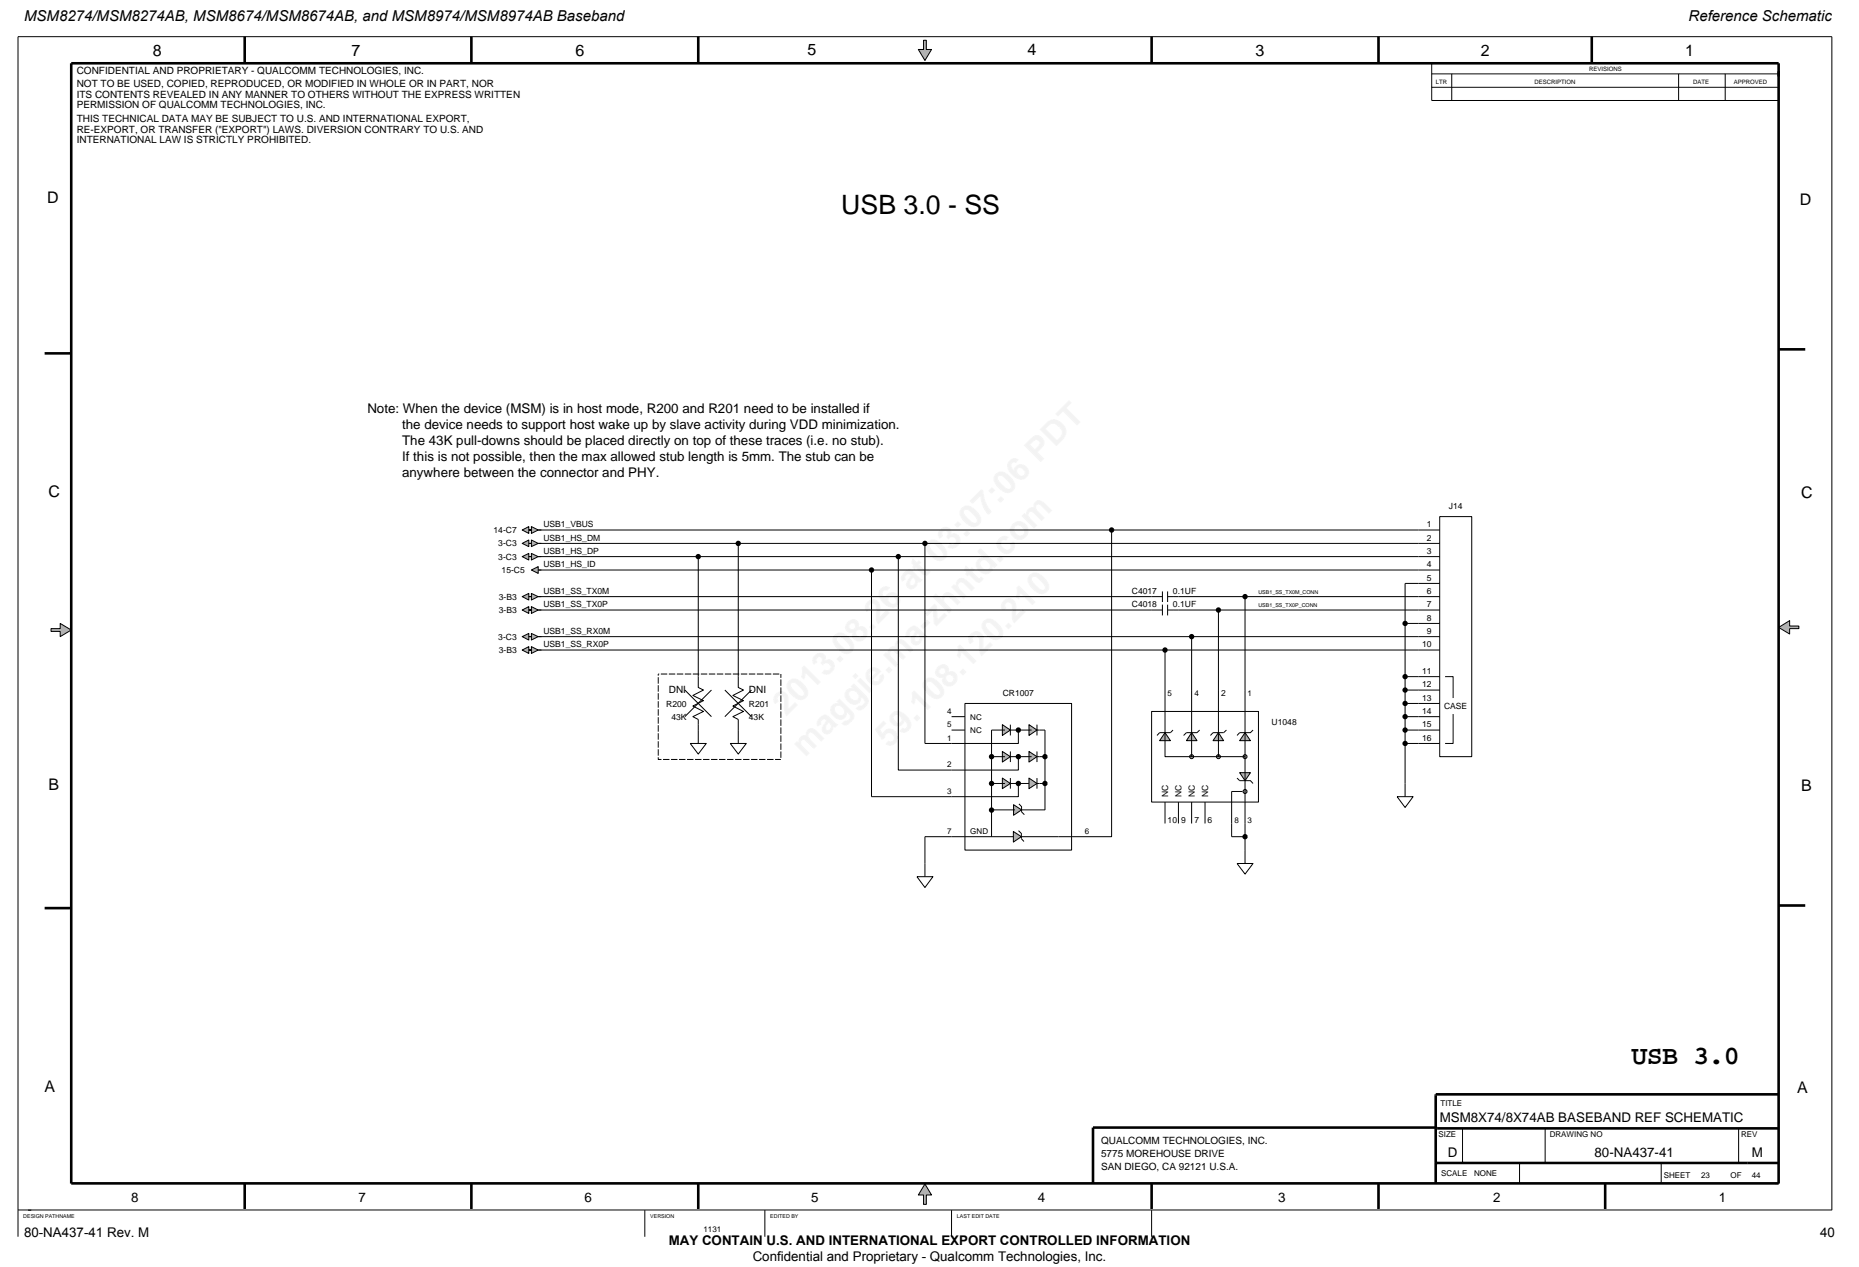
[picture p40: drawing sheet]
<svg xmlns="http://www.w3.org/2000/svg" width="393mm" height="268mm" viewBox="0 0 393 268" stroke-linecap="round" stroke-linejoin="round" font-family="sans-serif">
<defs><g id="words">
<text font-size="7.1" x="188.2" y="158.4" transform="rotate(-45 188.2 158.4)">59.108.120.210</text>
<g font-size="5.6">
<text x="178" y="45.3">USB 3.0 - SS</text>
<text x="345.2" y="225.2">USB 3.0</text>
</g>
<g font-size="3.4">
<text x="32.3" y="12">8</text>
<text x="74.3" y="12">7</text>
<text x="121.8" y="12">6</text>
<text x="170.9" y="11.7">5</text>
<text x="217.4" y="11.7">4</text>
<text x="265.7" y="12">3</text>
<text x="313.3" y="12">2</text>
<text x="356.6" y="12">1</text>
<text x="10" y="43">D</text>
<text x="380.8" y="43.3">D</text>
<text x="10.3" y="105.1">C</text>
<text x="381.1" y="105.4">C</text>
<text x="10.3" y="167.2">B</text>
<text x="381.1" y="167.5">B</text>
<text x="9.4" y="231">A</text>
<text x="380.3" y="231.2">A</text>
</g>
<g font-size="3.2">
<text x="5.1" y="4.4">MSM8274/MSM8274AB, MSM8674/MSM8674AB, and MSM8974/MSM8974AB Baseband</text>
<text x="357.3" y="4.4">Reference Schematic</text>
</g>
<g font-size="2.8">
<text x="77.7" y="87.3">Note: When the device (MSM) is in host mode, R200 and R201 need to be installed if</text>
<text x="85.1" y="94.1">The 43K pull-downs should be placed directly on top of these traces (i.e. no stub).</text>
<text x="85.1" y="90.7">the device needs to support host wake up by slave activity during VDD minimization.</text>
<text x="85.1" y="97.5">If this is not possible, then the max allowed stub length is 5mm. The stub can be</text>
<text x="85.1" y="100.9">anywhere between the connector and PHY.</text>
<text x="304.6" y="237.5">MSM8X74/8X74AB BASEBAND REF SCHEMATIC</text>
<text x="306.3" y="244.8">D</text>
<text x="337.4" y="244.8">80-NA437-41</text>
<text x="370.7" y="244.8">M</text>
<text x="27.7" y="254.4">8</text>
<text x="75.8" y="254.4">7</text>
<text x="123.7" y="254.4">6</text>
<text x="171.7" y="254.4">5</text>
<text x="219.6" y="254.4">4</text>
<text x="270.4" y="254.4">3</text>
<text x="315.9" y="254.4">2</text>
<text x="363.7" y="254.4">1</text>
<text x="5.1" y="261.7">80-NA437-41 Rev. M</text>
<text x="141.5" y="263.5">MAY CONTAIN U.S. AND INTERNATIONAL EXPORT CONTROLLED INFORMATION</text>
<text x="385.1" y="261.7">40</text>
<text x="159.3" y="266.8">Confidential and Proprietary - Qualcomm Technologies, Inc.</text>
</g>
<g font-size="2.1">
<text x="16.2" y="15.6">CONFIDENTIAL AND PROPRIETARY - QUALCOMM TECHNOLOGIES, INC.</text>
<text x="16.2" y="18.5">NOT TO BE USED, COPIED, REPRODUCED, OR MODIFIED IN WHOLE OR IN PART, NOR</text>
<text x="16.2" y="20.7">ITS CONTENTS REVEALED IN ANY MANNER TO OTHERS WITHOUT THE EXPRESS WRITTEN</text>
<text x="16.2" y="23">PERMISSION OF QUALCOMM TECHNOLOGIES, INC.</text>
<text x="16.2" y="25.8">THIS TECHNICAL DATA MAY BE SUBJECT TO U.S. AND INTERNATIONAL EXPORT,</text>
<text x="16.2" y="28">RE-EXPORT, OR TRANSFER (&quot;EXPORT&quot;) LAWS. DIVERSION CONTRARY TO U.S. AND</text>
<text x="16.2" y="30.3">INTERNATIONAL LAW IS STRICTLY PROHIBITED.</text>
<text x="141.5" y="146.6">DNI</text>
<text x="158.5" y="146.6">DNI</text>
<text x="233" y="242">QUALCOMM TECHNOLOGIES, INC.</text>
<text x="233" y="244.8">5775 MOREHOUSE DRIVE</text>
<text x="233" y="247.6">SAN DIEGO, CA 92121 U.S.A.</text>
</g>
<g font-size="1.8">
<text x="306.6" y="107.7">J14</text>
<text x="104.4" y="112.8">14-C7</text>
<text x="115" y="111.6">USB1_VBUS</text>
<text x="301.9" y="111.6">1</text>
<text x="105.4" y="118.4">3-C3</text>
<text x="105.4" y="115.6">3-C3</text>
<text x="115" y="117.2">USB1_HS_DP</text>
<text x="115" y="114.4">USB1_HS_DM</text>
<text x="301.9" y="114.4">2</text>
<text x="301.9" y="117.2">3</text>
<text x="106.1" y="121.3">15-C5</text>
<text x="115" y="125.7">USB1_SS_TX0M</text>
<text x="115" y="120.1">USB1_HS_ID</text>
<text x="239.5" y="125.7">C4017</text>
<text x="248.2" y="125.7">0.1UF</text>
<text x="301.9" y="120.1">4</text>
<text x="301.9" y="122.9">5</text>
<text x="301.9" y="125.7">6</text>
<text x="105.5" y="129.7">3-B3</text>
<text x="105.5" y="126.9">3-B3</text>
<text x="115" y="128.5">USB1_SS_TX0P</text>
<text x="239.5" y="128.5">C4018</text>
<text x="248.2" y="128.5">0.1UF</text>
<text x="301.9" y="131.3">8</text>
<text x="301.9" y="128.5">7</text>
<text x="105.4" y="135.4">3-C3</text>
<text x="115" y="137">USB1_SS_RX0P</text>
<text x="115" y="134.2">USB1_SS_RX0M</text>
<text x="300.9" y="137">10</text>
<text x="301.9" y="134.2">9</text>
<text x="105.5" y="138.2">3-B3</text>
<text x="300.9" y="142.6">11</text>
<text x="141" y="149.5">R200</text>
<text x="158.5" y="149.5">R201</text>
<text x="212.2" y="147.2">CR1007</text>
<text x="258.4" y="147.3">2</text>
<text x="300.9" y="145.5">12</text>
<text x="300.9" y="148.3">13</text>
<text x="142.1" y="152.3">43K</text>
<text x="158.5" y="152.3">43K</text>
<text x="269.1" y="153.4">U1048</text>
<text x="300.9" y="151.1">14</text>
<text x="300.9" y="153.9">15</text>
<text x="305.6" y="150.1">CASE</text>
<text x="300.9" y="156.7">16</text>
<text x="247.2" y="168.6" transform="rotate(-90 247.2 168.6)">NC</text>
<text x="250" y="168.6" transform="rotate(-90 250 168.6)">NC</text>
<text x="252.8" y="168.6" transform="rotate(-90 252.8 168.6)">NC</text>
<text x="255.6" y="168.6" transform="rotate(-90 255.6 168.6)">NC</text>
<text x="247.1" y="174.3">10</text>
<text x="249.9" y="174.3">9</text>
<text x="252.7" y="174.3">7</text>
<text x="255.5" y="174.3">6</text>
</g>
<g font-size="1.7">
<text x="247.1" y="147.3">5</text>
<text x="252.7" y="147.3">4</text>
<text x="264" y="147.3">1</text>
<text x="200.4" y="151.1">4</text>
<text x="200.4" y="153.9">5</text>
<text x="205.3" y="152.3">NC</text>
<text x="205.3" y="155.1">NC</text>
<text x="200.4" y="156.7">1</text>
<text x="200.4" y="162.4">2</text>
<text x="200.4" y="168">3</text>
<text x="200.4" y="176.5">7</text>
<text x="205.3" y="176.5">GND</text>
<text x="229.6" y="176.5">6</text>
<text x="261.2" y="174.3">8</text>
<text x="264" y="174.3">3</text>
<text x="304.8" y="234">TITLE</text>
<text x="304.4" y="240.7">SIZE</text>
<text x="327.9" y="240.7">DRAWING NO</text>
<text x="368.4" y="240.7">REV</text>
<text x="304.9" y="248.8">SCALE</text>
<text x="311.9" y="248.8">NONE</text>
<text x="352" y="249.3">SHEET</text>
<text x="360" y="249.3">23</text>
<text x="366.2" y="249.3">OF</text>
<text x="370.7" y="249.3">44</text>
<text x="148.8" y="260.6">1131</text>
</g>
<g font-size="1.3">
<text x="303.8" y="17.8">LTR</text>
<text x="324.7" y="17.8">DESCRIPTION</text>
<text x="336.3" y="15.1">REVISIONS</text>
<text x="358.3" y="17.8">DATE</text>
<text x="366.9" y="17.8">APPROVED</text>
</g>
<g font-size="1.1">
<text x="266.3" y="125.7">USB1_SS_TX0M_CONN</text>
<text x="266.3" y="128.5">USB1_SS_TX0P_CONN</text>
<text x="4.9" y="257.8">DESIGN PATHNAME</text>
<text x="137.6" y="257.8">VERSION</text>
<text x="163" y="257.8">EDITED BY</text>
<text x="202.5" y="257.8">LAST EDIT DATE</text>
</g>
</g></defs>
<path d="M113.3 117.8h-1.4h1.4" fill="none" stroke="#000" stroke-width=".21"/>
<path d="M110.5 117.8l1.4-.7v1.4z" fill="#b3b3b3"/>
<path d="M110.5 117.8l1.4-.7v1.4z" fill="none" stroke="#000" stroke-width=".21"/>
<path d="M112.4 117.1l1.5 .7-1.5 .7z" fill="#b3b3b3"/>
<path d="M112.4 117.1l1.5 .7-1.5 .7zM113.3 115h-1.4h1.4M113.9 115h.7M113.9 126.3h.7" fill="none" stroke="#000" stroke-width=".21"/>
<path d="M110.5 115l1.4-.7v1.4z" fill="#b3b3b3"/>
<path d="M110.5 115l1.4-.7v1.4z" fill="none" stroke="#000" stroke-width=".21"/>
<path d="M112.4 114.3l1.5 .7-1.5 .7z" fill="#b3b3b3"/>
<path d="M112.4 114.3l1.5 .7-1.5 .7zM113.3 126.3h-1.4h1.4" fill="none" stroke="#000" stroke-width=".21"/>
<path d="M110.5 126.3l1.4-.7v1.4z" fill="#b3b3b3"/>
<path d="M110.5 126.3l1.4-.7v1.4z" fill="none" stroke="#000" stroke-width=".21"/>
<path d="M112.4 125.6l1.5 .7-1.5 .7z" fill="#b3b3b3"/>
<path d="M387.6 7.8v248.3M112.4 125.6l1.5 .7-1.5 .7zM5.9 256.1h.7" fill="none" stroke="#000" stroke-width=".21"/>
<path d="M376.3 73.9h5.7M376.3 191.6h5.7" fill="none" stroke="#000" stroke-width=".55"/>
<path d="M376.3 132.8l2.4-1.5v1.2h1.9v.5h-1.9v1.2z" fill-rule="evenodd" fill="#b3b3b3"/>
<path d="M376.3 132.8l2.4-1.5v1.2h1.9v.5h-1.9v1.2zM156.2 143.2v2.3l1.1 .5-2.2 1.2 2.2 1.1-2.2 1.1 2.2 1.2-2.2 1.1 1.1 .5v2.3" fill="none" stroke="#000" stroke-width=".21"/>
<path d="M376.3 13.4v237.1" fill="none" stroke="#000" stroke-width=".55"/>
<path d="M195.7 250.5l1.4 2.4h-1.1v2h-.6v-2h-1.1z" fill-rule="evenodd" fill="#b3b3b3"/>
<g fill="none" stroke="#000" stroke-width=".21">
<path d="M113.3 137.6h-1.4h1.4M147.7 143.2v2.3l1.1 .5-2.2 1.2 2.2 1.1-2.2 1.1 2.2 1.2-2.2 1.1 1.1 .5v2.3M309.5 238.8v7.3M326.9 238.8v7.3M367.9 238.8v7.3M3.8 256h383.8M3.8 256.1v5.6M136.4 256.1v5.6M161.8 256.1v5.6M195.7 250.5l1.4 2.4h-1.1v2h-.6v-2h-1.1zM201.3 256.1v5.6M243.7 256.1v5.6"/>
<path d="M321.5 246.2v4.1M351.5 246.1v4.2"/>
</g>
<path d="M304.1 238.6h-72.8v11.8M304.1 238.8h72.2M376.3 231.6h-72.5v18.8M15.1 250.4h361.2M51.8 250.4v5.4M99.7 250.4v5.4M147.7 250.4v5.4M243.7 250.4v5.4M291.7 250.4v5.4M303.8 246.1h72.5M339.6 250.4v5.4" fill="none" stroke="#000" stroke-width=".55"/>
<path d="M110.5 137.6l1.4-.8v1.5z" fill="#b3b3b3"/>
<path d="M110.5 137.6l1.4-.8v1.5z" fill="none" stroke="#000" stroke-width=".21"/>
<path d="M112.4 136.8l1.5 .8-1.5 .7z" fill="#b3b3b3"/>
<path d="M112.4 136.8l1.5 .8-1.5 .7z" fill="none" stroke="#000" stroke-width=".21"/>
<path d="M9.4 74.8h5.7M9.4 192.2h5.7" fill="none" stroke="#000" stroke-width=".55"/>
<path d="M10.8 133h1.9v-1.1l2.4 1.4-2.4 1.4v-1.1h-1.9z" fill-rule="evenodd" fill="#b3b3b3"/>
<path d="M3.8 7.8v248.3M111.9 112.2h1.4h-1.4M10.8 133h1.9v-1.1l2.4 1.4-2.4 1.4v-1.1h-1.9z" fill="none" stroke="#000" stroke-width=".21"/>
<path d="M15.1 13.4v237.1" fill="none" stroke="#000" stroke-width=".55"/>
<path d="M110.5 112.2l1.4-.8v1.5z" fill="#b3b3b3"/>
<path d="M110.5 112.2l1.4-.8v1.5z" fill="none" stroke="#000" stroke-width=".21"/>
<path d="M112.4 111.4l1.5 .8-1.5 .7z" fill="#b3b3b3"/>
<path d="M112.4 111.4l1.5 .8-1.5 .7z" fill="none" stroke="#000" stroke-width=".21"/>
<path d="M15.1 13.4h361.2" fill="none" stroke="#000" stroke-width=".55"/>
<path d="M195.4 8.5h.6v2h1.1l-1.4 2.3-1.4-2.3h1.1z" fill-rule="evenodd" fill="#b3b3b3"/>
<g fill="none" stroke="#000" stroke-width=".21">
<path d="M3.8 7.8h383.8M195.4 8.5h.6v2h1.1l-1.4 2.3-1.4-2.3h1.1zM302.9 13.4v7.9h73.4M302.9 18.5h73.4M302.9 15.6h73.4M307.2 15.6v5.7M355.2 15.6v5.7M365 15.6v5.7M300.1 112.2h4.5M300.1 117.8h4.5M300.1 115h4.5M304.6 109.3h6.8v50.8h-6.8z"/>
<path d="M113.3 134.7h-1.4h1.4M113.9 120.6h.7M300.1 123.5h4.5M300.1 129.1h4.5M300.1 134.7h4.5M300.1 120.6h4.5M300.1 126.3h4.5M300.1 131.9h4.5M300.1 137.6h4.5M154.5 157.3h3.4l-1.7 2.3zM156.2 154.5v2.8M300.1 143.2h4.5"/>
<path d="M300.1 151.7h4.5M300.1 157.3h4.5M300.1 146h4.5M300.1 148.9h4.5M300.1 154.5h4.5M305.8 143.2h1.7v4.5M307.5 151.1v6.2h-1.7"/>
</g>
<path d="M51.8 7.8v5.6M99.7 7.8v5.6M147.7 7.8v5.6M243.7 7.8v5.6M291.7 7.8v5.6M336.8 7.8v5.6" fill="none" stroke="#000" stroke-width=".55"/>
<path d="M110.5 134.7l1.4-.7v1.4z" fill="#b3b3b3"/>
<path d="M110.5 134.7l1.4-.7v1.4z" fill="none" stroke="#000" stroke-width=".21"/>
<path d="M112.4 134l1.5 .7-1.5 .7z" fill="#b3b3b3"/>
<path d="M113.9 112.2h.7M112.4 134l1.5 .7-1.5 .7zM113.3 129.1h-1.4h1.4M113.9 137.6h.7" fill="none" stroke="#000" stroke-width=".21"/>
<path d="M110.5 129.1l1.4-.7v1.4z" fill="#b3b3b3"/>
<path d="M110.5 129.1l1.4-.7v1.4z" fill="none" stroke="#000" stroke-width=".21"/>
<path d="M112.4 128.4l1.5 .7-1.5 .7z" fill="#b3b3b3"/>
<path d="M112.4 128.4l1.5 .7-1.5 .7zM243.7 150.6h22.6v19.1h-22.6zM246.5 146v4.6M252.1 146v4.6M257.8 146v4.6M263.4 146v4.6M261.7 164.6l.6 .6h2.3l.5 .6M263.4 169.7v4.6M263.4 179.9v2.8M261.7 182.7h3.4l-1.7 2.3z" fill="none" stroke="#000" stroke-width=".21"/>
<path d="M263.4 155l1.2 1.7h-2.3z" fill="#b3b3b3"/>
<path d="M263.4 155l1.2 1.7h-2.3z" fill="none" stroke="#000" stroke-width=".21"/>
<path d="M257.8 155l1.1 1.7h-2.2z" fill="#b3b3b3"/>
<path d="M257.8 155l1.1 1.7h-2.2z" fill="none" stroke="#000" stroke-width=".21"/>
<circle cx="257.8" cy="160.1" r=".42" fill="#b3b3b3"/>
<circle cx="257.8" cy="160.1" r=".42" fill="none" stroke="#000" stroke-width=".21"/>
<path d="M252.1 155l1.2 1.7h-2.3z" fill="#b3b3b3"/>
<path d="M252.1 155l1.2 1.7h-2.3z" fill="none" stroke="#000" stroke-width=".21"/>
<path d="M246.5 155l1.2 1.7h-2.3z" fill="#b3b3b3"/>
<path d="M246.5 155l1.2 1.7h-2.3z" fill="none" stroke="#000" stroke-width=".21"/>
<circle cx="252.1" cy="160.1" r=".42" fill="#b3b3b3"/>
<g fill="none" stroke="#000" stroke-width=".21">
<path d="M252.1 150.6v9.5M257.8 150.6v9.5"/>
<circle cx="252.1" cy="160.1" r=".42"/>
</g>
<path d="M262.3 163.5h2.3l-1.2 1.7z" fill="#b3b3b3"/>
<path d="M248.2 154.5l-.6 .5h-2.2l-.6 .6M253.8 154.5l-.5 .5h-2.3l-.6 .6M259.5 154.5l-.6 .5h-2.2l-.6 .6M265.1 154.5l-.5 .5h-2.3l-.6 .6M260.6 169.7v4.6M262.3 163.5h2.3l-1.2 1.7z" fill="none" stroke="#000" stroke-width=".21"/>
<circle cx="263.4" cy="160.1" r=".42" fill="#b3b3b3"/>
<circle cx="263.4" cy="160.1" r=".42" fill="none" stroke="#000" stroke-width=".21"/>
<circle cx="263.4" cy="167.5" r=".42" fill="#b3b3b3"/>
<g fill="none" stroke="#000" stroke-width=".21">
<path d="M113.2 120.6h.7M246.5 150.6v9.5h16.9M263.4 150.6v19.1M246.5 169.7v4.6M249.3 169.7v4.6M252.1 169.7v4.6M255 169.7v4.6M262.9 167.5h-2.3v2.2"/>
<circle cx="263.4" cy="167.5" r=".42"/>
</g>
<path d="M112.4 120.6l1.5-.7v1.4z" fill="#b3b3b3"/>
<g fill="none" stroke="#000" stroke-width=".21">
<path d="M113.9 117.8h.7M112.4 120.6l1.5-.7v1.4zM243.7 129.1h2.3M246 127.9v2.3M247.1 129.1h2.2M247.1 127.9v2.3M204.2 177.1h10.7M215.5 175.8l.6 .6v1.1l.6 .6M216 177.1h7.9M226.7 177.1h2.9M295.6 168.6h3.4l-1.7 2.3zM297.3 165.8v2.8"/>
<path d="M194 185.5h3.4l-1.7 2.3zM195.7 182.7v2.8M375.6 250.5h.7"/>
</g>
<path d="M214.5 170.3l1.7 1.1-1.7 1.1z" fill="#b3b3b3"/>
<path d="M204.2 148.9h22.5v31h-22.5zM209.8 154.5v22.6M209.8 171.4h5M213.8 165.8h4.5M213.8 164.6v2.3M214.5 170.3l1.7 1.1-1.7 1.1zM215.5 160.1v2.9h-11.3M215.6 170.1l.6 .6v1.1l.5 .6" fill="none" stroke="#000" stroke-width=".21"/>
<path d="M212.1 164.6l1.7 1.2-1.7 1.1z" fill="#b3b3b3"/>
<path d="M212.1 164.6l1.7 1.2-1.7 1.1zM218.9 165.8h1.1M219.4 164.6v2.3" fill="none" stroke="#000" stroke-width=".21"/>
<path d="M217.7 164.6l1.7 1.2-1.7 1.1z" fill="#b3b3b3"/>
<path d="M209.8 165.8h2.8M217.7 164.6l1.7 1.2-1.7 1.1zM220 165.8h1.1" fill="none" stroke="#000" stroke-width=".21"/>
<circle cx="209.8" cy="165.8" r=".3" fill="#c3c3c3"/>
<circle cx="209.8" cy="165.8" r=".3" fill="none" stroke="#000" stroke-width=".55"/>
<circle cx="221.1" cy="165.8" r=".3" fill="#c3c3c3"/>
<circle cx="221.1" cy="165.8" r=".3" fill="none" stroke="#000" stroke-width=".55"/>
<circle cx="209.8" cy="171.4" r=".3" fill="#c3c3c3"/>
<circle cx="209.8" cy="171.4" r=".3" fill="none" stroke="#000" stroke-width=".55"/>
<path d="M213.8 159v2.3M215.5 154.5v2.8h-11.3M201.3 168.6h2.9M201.3 177.1h2.9M216.2 171.4h4.9" fill="none" stroke="#000" stroke-width=".21"/>
<path d="M212.1 159l1.7 1.1-1.7 1.2z" fill="#b3b3b3"/>
<path d="M212.1 159l1.7 1.1-1.7 1.2zM219.4 159v2.3" fill="none" stroke="#000" stroke-width=".21"/>
<path d="M217.7 159l1.7 1.1-1.7 1.2z" fill="#b3b3b3"/>
<path d="M217.7 159l1.7 1.1-1.7 1.2zM201.3 163h2.9M215.5 165.8v2.8h-11.3" fill="none" stroke="#000" stroke-width=".21"/>
<circle cx="215.5" cy="165.8" r=".3" fill="#c3c3c3"/>
<circle cx="215.5" cy="165.8" r=".3" fill="none" stroke="#000" stroke-width=".55"/>
<path d="M214.4 176l1.7 1.1-1.7 1.1z" fill="#b3b3b3"/>
<g fill="none" stroke="#000" stroke-width=".21">
<path d="M235.2 112.2v64.9h-5.6M113.9 134.7h.7M113.9 129.1h.7M243.7 126.3h2.3M246 125.2v2.2M247.1 126.3h2.2M247.1 125.2v2.2M146 157.3h3.4l-1.7 2.3zM147.7 154.5v2.8M221.1 154.5v16.9M201.3 177.1h-5.6v5.6M214.4 176l1.7 1.1-1.7 1.1z"/>
<path d="M223.9 177.1h2.8M260.6 174.3v2.8h2.8v2.8"/>
</g>
<circle cx="263.4" cy="177.1" r=".3" fill="#c3c3c3"/>
<circle cx="263.4" cy="177.1" r=".3" fill="none" stroke="#000" stroke-width=".55"/>
<path d="M190.1 117.8v45.2h11.2M195.7 115v42.3M184.4 120.6v48h16.9M297.3 157.3v8.5M263.4 174.3v2.8" fill="none" stroke="#000" stroke-width=".21"/>
<circle cx="297.3" cy="157.3" r=".3" fill="#c3c3c3"/>
<circle cx="297.3" cy="157.3" r=".3" fill="none" stroke="#000" stroke-width=".55"/>
<path d="M297.3 154.5v2.8h2.8" fill="none" stroke="#000" stroke-width=".21"/>
<circle cx="297.3" cy="154.5" r=".3" fill="#c3c3c3"/>
<circle cx="297.3" cy="154.5" r=".3" fill="none" stroke="#000" stroke-width=".55"/>
<path d="M297.3 151.7v2.8h2.8" fill="none" stroke="#000" stroke-width=".21"/>
<circle cx="297.3" cy="151.7" r=".3" fill="#c3c3c3"/>
<circle cx="297.3" cy="151.7" r=".3" fill="none" stroke="#000" stroke-width=".55"/>
<path d="M297.3 148.9v2.8h2.8" fill="none" stroke="#000" stroke-width=".21"/>
<circle cx="297.3" cy="148.9" r=".3" fill="#c3c3c3"/>
<circle cx="297.3" cy="148.9" r=".3" fill="none" stroke="#000" stroke-width=".55"/>
<path d="M246.5 137.6v8.4M252.1 134.7v11.3M257.8 129.1v16.9M263.4 126.3v19.7M297.3 146v2.9h2.8" fill="none" stroke="#000" stroke-width=".21"/>
<circle cx="297.3" cy="146" r=".3" fill="#c3c3c3"/>
<circle cx="297.3" cy="146" r=".3" fill="none" stroke="#000" stroke-width=".55"/>
<path d="M147.7 117.8v25.4M156.2 115v28.2M297.3 143.2v2.8h2.8" fill="none" stroke="#000" stroke-width=".21"/>
<circle cx="297.3" cy="143.2" r=".3" fill="#c3c3c3"/>
<circle cx="297.3" cy="143.2" r=".3" fill="none" stroke="#000" stroke-width=".55"/>
<path d="M113.9 137.6h132.6M297.3 131.9v11.3h2.8" fill="none" stroke="#000" stroke-width=".21"/>
<circle cx="246.5" cy="137.6" r=".3" fill="#c3c3c3"/>
<circle cx="246.5" cy="137.6" r=".3" fill="none" stroke="#000" stroke-width=".55"/>
<path d="M113.9 134.7h138.2M246.5 137.6h53.6" fill="none" stroke="#000" stroke-width=".21"/>
<circle cx="252.1" cy="134.7" r=".3" fill="#c3c3c3"/>
<circle cx="252.1" cy="134.7" r=".3" fill="none" stroke="#000" stroke-width=".55"/>
<path d="M252.1 134.7h48" fill="none" stroke="#000" stroke-width=".21"/>
<circle cx="297.3" cy="131.9" r=".3" fill="#c3c3c3"/>
<circle cx="297.3" cy="131.9" r=".3" fill="none" stroke="#000" stroke-width=".55"/>
<path d="M113.9 129.1h129.8M249.3 129.1h8.5M297.3 123.5v8.4h2.8" fill="none" stroke="#000" stroke-width=".21"/>
<circle cx="257.8" cy="129.1" r=".3" fill="#c3c3c3"/>
<circle cx="257.8" cy="129.1" r=".3" fill="none" stroke="#000" stroke-width=".55"/>
<path d="M113.9 126.3h129.8M249.3 126.3h14.1M257.8 129.1h42.3" fill="none" stroke="#000" stroke-width=".21"/>
<circle cx="263.4" cy="126.3" r=".3" fill="#c3c3c3"/>
<circle cx="263.4" cy="126.3" r=".3" fill="none" stroke="#000" stroke-width=".55"/>
<path d="M113.9 117.8h33.8M113.9 120.6h186.2M263.4 126.3h36.7M297.3 123.5h2.8" fill="none" stroke="#000" stroke-width=".21"/>
<circle cx="147.7" cy="117.8" r=".3" fill="#c3c3c3"/>
<circle cx="147.7" cy="117.8" r=".3" fill="none" stroke="#000" stroke-width=".55"/>
<path d="M147.7 117.8h42.4" fill="none" stroke="#000" stroke-width=".21"/>
<circle cx="190.1" cy="117.8" r=".3" fill="#c3c3c3"/>
<circle cx="190.1" cy="117.8" r=".3" fill="none" stroke="#000" stroke-width=".55"/>
<path d="M113.9 115h42.3M190.1 117.8h110" fill="none" stroke="#000" stroke-width=".21"/>
<circle cx="156.2" cy="115" r=".3" fill="#c3c3c3"/>
<circle cx="156.2" cy="115" r=".3" fill="none" stroke="#000" stroke-width=".55"/>
<path d="M156.2 115h39.5" fill="none" stroke="#000" stroke-width=".21"/>
<circle cx="195.7" cy="115" r=".3" fill="#c3c3c3"/>
<circle cx="195.7" cy="115" r=".3" fill="none" stroke="#000" stroke-width=".55"/>
<path d="M113.9 112.2h121.3M195.7 115h104.4" fill="none" stroke="#000" stroke-width=".21"/>
<circle cx="235.2" cy="112.2" r=".3" fill="#c3c3c3"/>
<circle cx="235.2" cy="112.2" r=".3" fill="none" stroke="#000" stroke-width=".55"/>
<g fill="none" stroke="#000" stroke-width=".21">
<path d="M235.2 112.2h64.9M139.3 143.3v1.4M139.3 145v1.4M139.3 146.7v1.4M139.3 148.4v1.3M139.3 150.1v1.3M139.3 151.8v1.3M139.3 153.5v1.3M139.3 155.2v1.3M139.3 156.9v1.3M139.3 158.6v1.3M139.5 142.6h-.2v.4"/>
<path d="M139.8 142.6h1.4M141.5 142.6h1.4M143.2 142.6h1.4M144.9 142.6h1.4M144.9 146l5.6 5.7M146.6 142.6h1.4M148.3 142.6h1.3M150 142.6h1.3M150.5 146l-5.6 5.7M151.7 142.6h1.3M153.4 142.6h1.3M153.4 146l5.6 5.7"/>
<path d="M155.1 142.6h1.3M156.8 142.6h1.3M158.5 142.6h1.3M159 146l-5.6 5.7M160.1 142.6h1.4M161.8 142.6h1.4M163.5 142.6h1.4M165.2 142.6v.8M165.2 143.8v1.3M165.2 145.5v1.3M165.2 147.2v1.3M165.2 148.9v1.3"/>
<path d="M165.2 150.6v1.3M165.2 152.2v1.4M165.2 153.9v1.4M165.2 155.6v1.4M165.2 157.3v1.4M165.2 159v1.4M139.3 160.2v.5h.7M140.3 160.7h1.3M142 160.7h1.3M143.7 160.7h1.3M145.4 160.7h1.3M147.1 160.7h1.3"/>
<path d="M148.8 160.7h1.3M150.5 160.7h1.3M152.1 160.7h1.4M153.8 160.7h1.4M155.5 160.7h1.4M157.2 160.7h1.4M158.9 160.7h1.4M160.6 160.7h1.4M162.3 160.7h1.4M164 160.7h1.2"/>
</g>
<use href="#words"/>
</svg>
